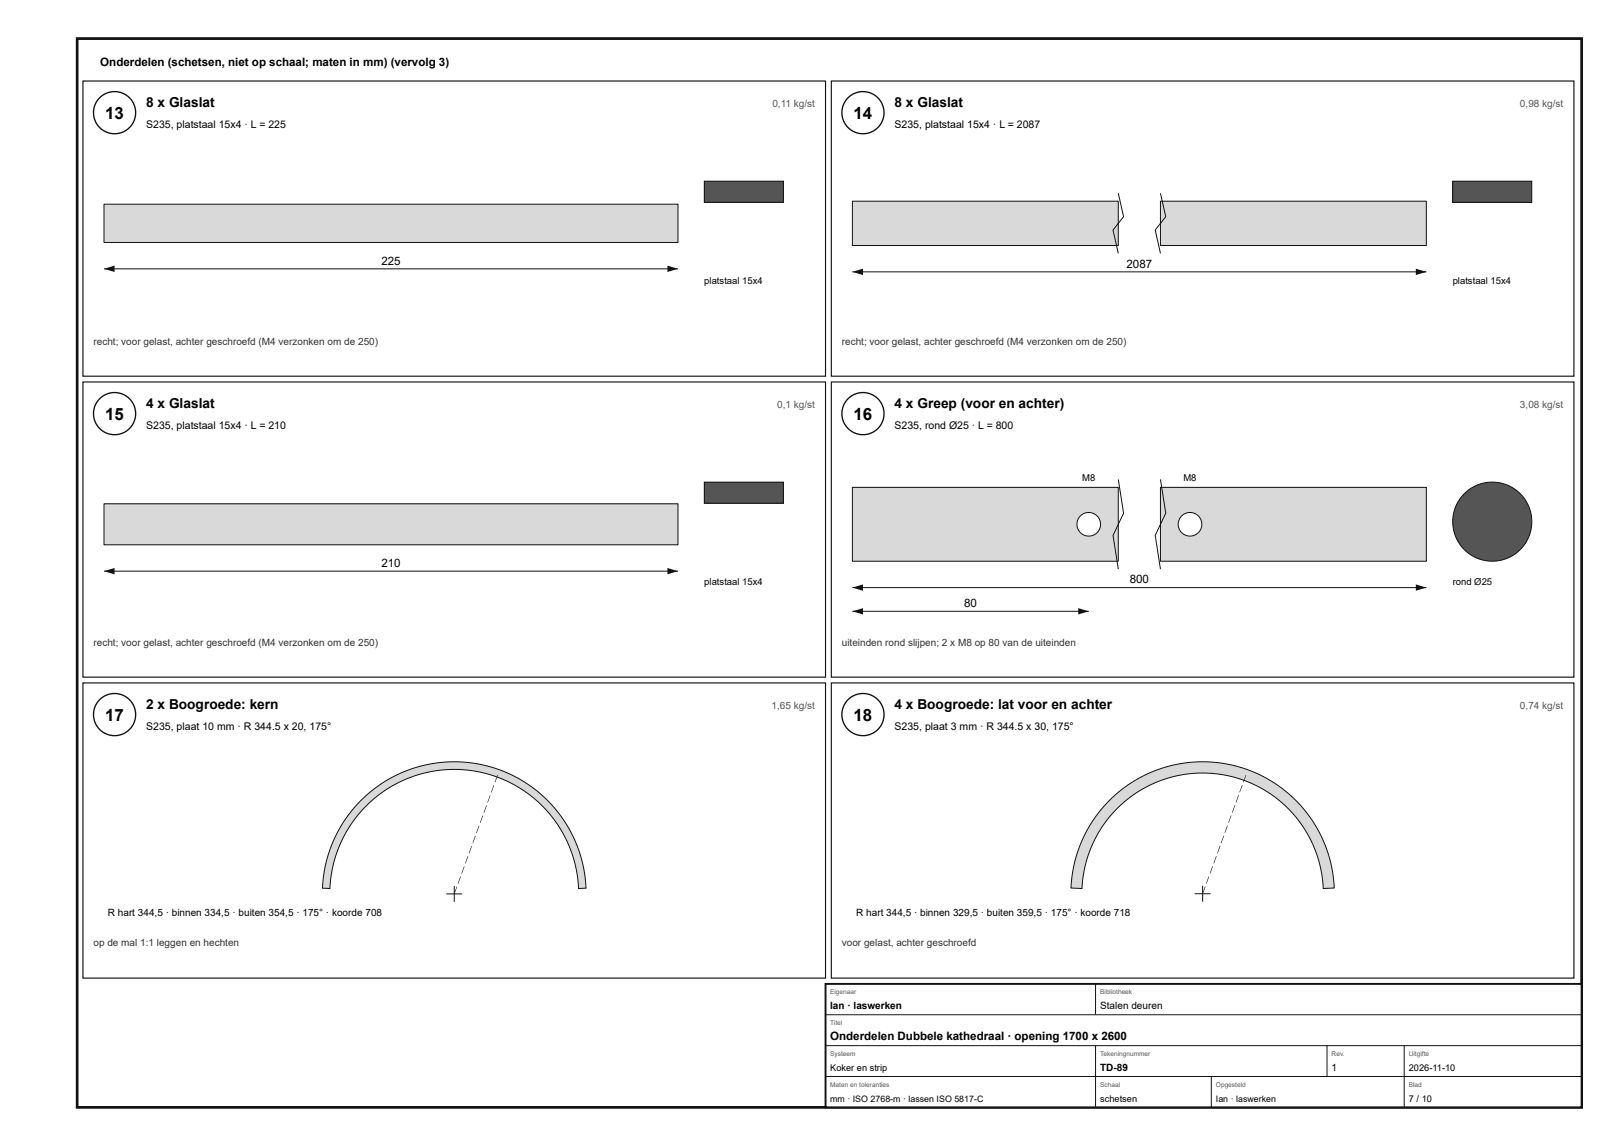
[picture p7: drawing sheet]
<svg xmlns="http://www.w3.org/2000/svg" width="420mm" height="297mm" viewBox="0 0 420 297" stroke-linecap="round" stroke-linejoin="round" font-family="sans-serif">
<defs><g id="words">
<g font-size="4.4">
<text x="27.3" y="30.8">13</text>
<text x="221.3" y="30.8">14</text>
<text x="27.3" y="108.8">15</text>
<text x="221.3" y="108.8">16</text>
<text x="27.3" y="186.8">17</text>
<text x="221.3" y="186.8">18</text>
</g>
<g font-size="3.6">
<text x="37.9" y="27.8">8 x Glaslat</text>
<text x="231.9" y="27.8">8 x Glaslat</text>
<text x="37.9" y="105.8">4 x Glaslat</text>
<text x="231.9" y="105.8">4 x Greep (voor en achter)</text>
<text x="37.9" y="183.8">2 x Boogroede: kern</text>
<text x="231.9" y="183.8">4 x Boogroede: lat voor en achter</text>
</g>
<g font-size="3">
<text x="26" y="17">Onderdelen (schetsen, niet op schaal; maten in mm) (vervolg 3)</text>
<text x="98.9" y="68.6">225</text>
<text x="292" y="69.4">2087</text>
<text x="98.9" y="146.9">210</text>
<text x="292.8" y="151.2">800</text>
<text x="249.9" y="157.3">80</text>
<text x="215.2" y="269.6">Onderdelen Dubbele kathedraal · opening 1700 x 2600</text>
</g>
<g font-size="2.7">
<text x="37.9" y="33.3">S235, platstaal 15x4 · L = 225</text>
<text x="231.9" y="33.3">S235, platstaal 15x4 · L = 2087</text>
<text x="37.9" y="111.3">S235, platstaal 15x4 · L = 210</text>
<text x="231.9" y="111.3">S235, rond Ø25 · L = 800</text>
<text x="37.9" y="189.3">S235, plaat 10 mm · R 344.5 x 20, 175°</text>
<text x="231.9" y="189.3">S235, plaat 3 mm · R 344.5 x 30, 175°</text>
</g>
<g font-size="2.6" fill="#555">
<text x="200.2" y="27.8">0,11 kg/st</text>
<text x="394" y="27.8">0,98 kg/st</text>
<text x="201.5" y="105.8">0,1 kg/st</text>
<text x="394" y="105.8">3,08 kg/st</text>
<text x="200" y="183.8">1,65 kg/st</text>
<text x="394" y="183.8">0,74 kg/st</text>
</g>
<g font-size="2.6" fill="#333">
<text x="24.2" y="89.3">recht; voor gelast, achter geschroefd (M4 verzonken om de 250)</text>
<text x="218.2" y="89.3">recht; voor gelast, achter geschroefd (M4 verzonken om de 250)</text>
<text x="24.2" y="167.3">recht; voor gelast, achter geschroefd (M4 verzonken om de 250)</text>
<text x="218.2" y="167.3">uiteinden rond slijpen; 2 x M8 op 80 van de uiteinden</text>
<text x="24.2" y="245.3">op de mal 1:1 leggen en hechten</text>
<text x="218.2" y="245.3">voor gelast, achter geschroefd</text>
</g>
<g font-size="2.6">
<text x="28" y="237.5">R hart 344,5 · binnen 334,5 · buiten 354,5 · 175° · koorde 708</text>
<text x="222" y="237.5">R hart 344,5 · binnen 329,5 · buiten 359,5 · 175° · koorde 718</text>
<text x="215.2" y="261.6">Ian · laswerken</text>
<text x="285.2" y="261.6">Stalen deuren</text>
<text x="285.2" y="277.6">TD-89</text>
<text x="345.2" y="277.6">1</text>
</g>
<g font-size="2.5">
<text x="182.6" y="73.6">platstaal 15x4</text>
<text x="376.6" y="73.6">platstaal 15x4</text>
<text x="280.5" y="124.7">M8</text>
<text x="306.8" y="124.7">M8</text>
<text x="182.6" y="151.6">platstaal 15x4</text>
<text x="376.6" y="151.6">rond Ø25</text>
</g>
<g font-size="2.4">
<text x="215.2" y="277.6">Koker en strip</text>
<text x="365.2" y="277.6">2026-11-10</text>
<text x="285.2" y="285.6">schetsen</text>
<text x="365.2" y="285.6">7 / 10</text>
</g>
<g font-size="2.3">
<text x="215.2" y="285.6">mm · ISO 2768-m · lassen ISO 5817-C</text>
<text x="315.2" y="285.6">Ian · laswerken</text>
</g>
<g font-size="1.7" fill="#555">
<text x="215.2" y="257.6">Eigenaar</text>
<text x="285.2" y="257.6">Bibliotheek</text>
<text x="215.2" y="265.6">Titel</text>
<text x="215.2" y="273.6">Systeem</text>
<text x="285.2" y="273.6">Tekeningnummer</text>
<text x="345.2" y="273.6">Rev.</text>
<text x="365.2" y="273.6">Uitgifte</text>
<text x="215.2" y="281.6">Maten en toleranties</text>
<text x="285.2" y="281.6">Schaal</text>
<text x="315.2" y="281.6">Opgesteld</text>
<text x="365.2" y="281.6">Blad</text>
</g>
</g></defs>
<path d="M20 10h390v277h-390z" fill="none" stroke="#111" stroke-width=".7" stroke-linecap="butt"/>
<path d="M21.5 21h192.5v76.5h-192.5z" fill="none" stroke="#111" stroke-width=".3"/>
<circle cx="29.7" cy="29.2" r="5.5" fill="#fff"/>
<circle cx="29.7" cy="29.2" r="5.5" fill="none" stroke="#111" stroke-width=".35"/>
<path d="M27 52.9h148.7v9.9h-148.7z" fill="#d7dadc"/>
<path d="M27 52.9h148.7v9.9h-148.7zM27 69.7h148.7" fill="none" stroke="#111" stroke-width=".26"/>
<g fill="#111">
<path d="M27 69.7l2.7-.8v1.6z"/>
<path d="M173 68.9l2.7 .8-2.7 .8z"/>
</g>
<path d="M182.6 47h20.5v5.4h-20.5z" fill="#555"/>
<path d="M182.6 47h20.5v5.4h-20.5z" fill="none" stroke="#111" stroke-width=".26"/>
<path d="M215.5 21h192.5v76.5h-192.5z" fill="none" stroke="#111" stroke-width=".3"/>
<circle cx="223.7" cy="29.2" r="5.5" fill="#fff"/>
<circle cx="223.7" cy="29.2" r="5.5" fill="none" stroke="#111" stroke-width=".35"/>
<path d="M221 52.1h68.9v11.5h-68.9z" fill="#d7dadc"/>
<path d="M221 52.1h68.9v11.5h-68.9z" fill="none" stroke="#111" stroke-width=".26"/>
<path d="M300.8 52.1h68.9v11.5h-68.9z" fill="#d7dadc"/>
<path d="M289.9 50.1l1.4 6.1-2.8 3.4 1.4 6.1M300.8 52.1h68.9v11.5h-68.9zM300.8 50.1l1.4 6.1-2.7 3.4 1.3 6.1M221 70.5h148.7" fill="none" stroke="#111" stroke-width=".26"/>
<g fill="#111">
<path d="M221 70.5l2.7-.9v1.7z"/>
<path d="M367 69.6l2.7 .9-2.7 .8z"/>
</g>
<path d="M376.6 47h20.5v5.4h-20.5z" fill="#555"/>
<path d="M376.6 47h20.5v5.4h-20.5z" fill="none" stroke="#111" stroke-width=".26"/>
<path d="M21.5 99h192.5v76.5h-192.5z" fill="none" stroke="#111" stroke-width=".3"/>
<circle cx="29.7" cy="107.2" r="5.5" fill="#fff"/>
<circle cx="29.7" cy="107.2" r="5.5" fill="none" stroke="#111" stroke-width=".35"/>
<path d="M27 130.6h148.7v10.6h-148.7z" fill="#d7dadc"/>
<path d="M27 130.6h148.7v10.6h-148.7zM27 148h148.7" fill="none" stroke="#111" stroke-width=".26"/>
<g fill="#111">
<path d="M27 148l2.7-.8v1.6z"/>
<path d="M173 147.2l2.7 .8-2.7 .8z"/>
</g>
<path d="M182.6 125h20.5v5.4h-20.5z" fill="#555"/>
<path d="M182.6 125h20.5v5.4h-20.5z" fill="none" stroke="#111" stroke-width=".26"/>
<path d="M215.5 99h192.5v76.5h-192.5z" fill="none" stroke="#111" stroke-width=".3"/>
<circle cx="223.7" cy="107.2" r="5.5" fill="#fff"/>
<circle cx="223.7" cy="107.2" r="5.5" fill="none" stroke="#111" stroke-width=".35"/>
<path d="M221 126.3h68.9v19.2h-68.9z" fill="#d7dadc"/>
<path d="M221 126.3h68.9v19.2h-68.9z" fill="none" stroke="#111" stroke-width=".26"/>
<path d="M300.8 126.3h68.9v19.2h-68.9z" fill="#d7dadc"/>
<path d="M289.9 124.3l1.4 8.7-2.8 5.8 1.4 8.7M300.8 126.3h68.9v19.2h-68.9zM300.8 124.3l1.4 8.7-2.7 5.8 1.3 8.7M221 152.3h148.7" fill="none" stroke="#111" stroke-width=".26"/>
<g fill="#111">
<path d="M221 152.3l2.7-.8v1.6z"/>
<path d="M367 151.5l2.7 .8-2.7 .8z"/>
</g>
<circle cx="282.2" cy="135.9" r="3.1" fill="#fff"/>
<circle cx="282.2" cy="135.9" r="3.1" fill="none" stroke="#111" stroke-width=".26"/>
<circle cx="308.5" cy="135.9" r="3.1" fill="#fff"/>
<g fill="none" stroke="#111" stroke-width=".26">
<path d="M221 158.4h61.2"/>
<circle cx="308.5" cy="135.9" r="3.1"/>
</g>
<g fill="#111">
<path d="M221 158.4l2.7-.8v1.6z"/>
<path d="M279.5 157.6l2.7 .8-2.7 .8z"/>
</g>
<circle cx="386.8" cy="135.2" r="10.2" fill="#555"/>
<circle cx="386.8" cy="135.2" r="10.2" fill="none" stroke="#111" stroke-width=".26"/>
<path d="M21.5 177h192.5v76.5h-192.5z" fill="none" stroke="#111" stroke-width=".3"/>
<circle cx="29.7" cy="185.2" r="5.5" fill="#fff"/>
<circle cx="29.7" cy="185.2" r="5.5" fill="none" stroke="#111" stroke-width=".35"/>
<path d="M93.5 207.5l3.7-3.2 4.1-2.7 4.5-2 4.7-1.4 4.8-.7h4.9l4.8 .7 5.1 1.5 4.4 2.1 4.1 2.7 3.7 3.3 3.1 3.8 2.8 4.5 1.9 4.5 1.3 4.7 .5 4.9-1.9 .1-.4-3.8-.9-3.8-1.3-3.6-1.5-3.1-3-4.5-3.7-3.9-4.6-3.4-5.2-2.6-5.5-1.6-3.1-.4-3.1-.2-3 .2-3.1 .4-5.5 1.6-5.2 2.6-4.6 3.4-3.7 3.9-3 4.5-1.7 3.4-1.2 3.7-.8 3.7-.4 3.5-1.9-.1 .2-2.9 .6-3.2 .9-3.1 1.1-3.1 1.5-2.9 1.7-2.8 1.7-2.3z" fill="#d7dadc"/>
<path d="M93.5 207.5l3.7-3.2 4.1-2.7 4.5-2 4.7-1.4 4.8-.7h4.9l4.8 .7 5.1 1.5 4.4 2.1 4.1 2.7 3.7 3.3 3.1 3.8 2.8 4.5 1.9 4.5 1.3 4.7 .5 4.9-1.9 .1-.4-3.8-.9-3.8-1.3-3.6-1.5-3.1-3-4.5-3.7-3.9-4.6-3.4-5.2-2.6-5.5-1.6-3.1-.4-3.1-.2-3 .2-3.1 .4-5.5 1.6-5.2 2.6-4.6 3.4-3.7 3.9-3 4.5-1.7 3.4-1.2 3.7-.8 3.7-.4 3.5-1.9-.1 .2-2.9 .6-3.2 .9-3.1 1.1-3.1 1.5-2.9 1.7-2.8 1.7-2.3zM115.7 231.7h4.1M117.7 229.6v4.1" fill="none" stroke="#111" stroke-width=".26"/>
<path d="M118.4 229.8h.1l-.7 1.9h-.1zM119.3 227.1l.2 .1-.7 1.9-.2-.1zM120.3 224.5l.1 .1-.7 1.8h-.1zM121.2 221.9h.2l-.7 1.9h-.1zM122.2 219.3h.1l-.6 1.9-.2-.1zM123.2 216.6l.1 .1-.7 1.9-.1-.1zM124.1 214h.2l-.7 1.9h-.2zM125.1 211.4h.1l-.7 1.9-.1-.1zM126 208.7l.2 .1-.7 1.9-.1-.1zM127 206.1l.1 .1-.6 1.8h-.2zM128 203.5h.1l-.7 1.9h-.1zM128.9 200.8l.2 .1-.7 1.9-.2-.1z" fill="#111"/>
<path d="M215.5 177h192.5v76.5h-192.5z" fill="none" stroke="#111" stroke-width=".3"/>
<circle cx="223.7" cy="185.2" r="5.5" fill="#fff"/>
<circle cx="223.7" cy="185.2" r="5.5" fill="none" stroke="#111" stroke-width=".35"/>
<path d="M287.5 207.5l3.7-3.2 4.1-2.7 4.5-2 5.1-1.5 4.8-.6h4.9l4.8 .8 4.7 1.4 4.4 2.1 4.1 2.7 3.7 3.3 3.1 3.7 2.6 4.2 1.9 4.5 1.4 5.1 .6 4.8-2.9 .2-.3-3-.6-3.3-.9-2.8-1.3-3.1-1.6-3-1.7-2.4-2.2-2.6-2.1-2.1-4.5-3.2-5.1-2.5-5.4-1.5-5.6-.5-5.5 .5-5.4 1.5-5.1 2.5-4.5 3.2-2.1 2.1-2.2 2.6-1.7 2.4-1.6 3-1.2 2.7-1 3.2-.6 3.3-.3 3-2.9-.2 .3-3.2 .6-3.2 .8-2.8 1.2-3 1.4-2.9 1.7-2.8 1.7-2.3z" fill="#d7dadc"/>
<path d="M287.5 207.5l3.7-3.2 4.1-2.7 4.5-2 5.1-1.5 4.8-.6h4.9l4.8 .8 4.7 1.4 4.4 2.1 4.1 2.7 3.7 3.3 3.1 3.7 2.6 4.2 1.9 4.5 1.4 5.1 .6 4.8-2.9 .2-.3-3-.6-3.3-.9-2.8-1.3-3.1-1.6-3-1.7-2.4-2.2-2.6-2.1-2.1-4.5-3.2-5.1-2.5-5.4-1.5-5.6-.5-5.5 .5-5.4 1.5-5.1 2.5-4.5 3.2-2.1 2.1-2.2 2.6-1.7 2.4-1.6 3-1.2 2.7-1 3.2-.6 3.3-.3 3-2.9-.2 .3-3.2 .6-3.2 .8-2.8 1.2-3 1.4-2.9 1.7-2.8 1.7-2.3zM309.7 231.6h4.1M311.7 229.6v4.1" fill="none" stroke="#111" stroke-width=".26"/>
<path d="M312.4 229.7l.1 .1-.7 1.9-.1-.1zM313.3 227.1l.2 .1-.7 1.8h-.2zM314.3 224.5h.1l-.7 1.9h-.1zM315.2 221.8l.2 .1-.7 1.9-.1-.1zM316.2 219.2l.1 .1-.6 1.8h-.2zM317.2 216.6h.1l-.7 1.9h-.1zM318.1 214h.2l-.7 1.9-.2-.1zM319.1 211.3l.1 .1-.7 1.9-.1-.1zM320 208.7h.2l-.7 1.9h-.1zM321 206.1h.1l-.6 1.9-.2-.1zM322 203.4l.1 .1-.7 1.9-.1-.1zM322.9 200.9h.1l-.6 1.8h-.2z" fill="#111"/>
<path d="M214 255h196v32h-196z" fill="#fff"/>
<path d="M214 255h196v32h-196z" fill="none" stroke="#111" stroke-width=".5"/>
<path d="M284 255v8M214 263h196M214 271h196M214 279h196M284 271v16M314 279v8M344 271v8M364 271v16" fill="none" stroke="#111" stroke-width=".26"/>
<use href="#words"/>
</svg>
